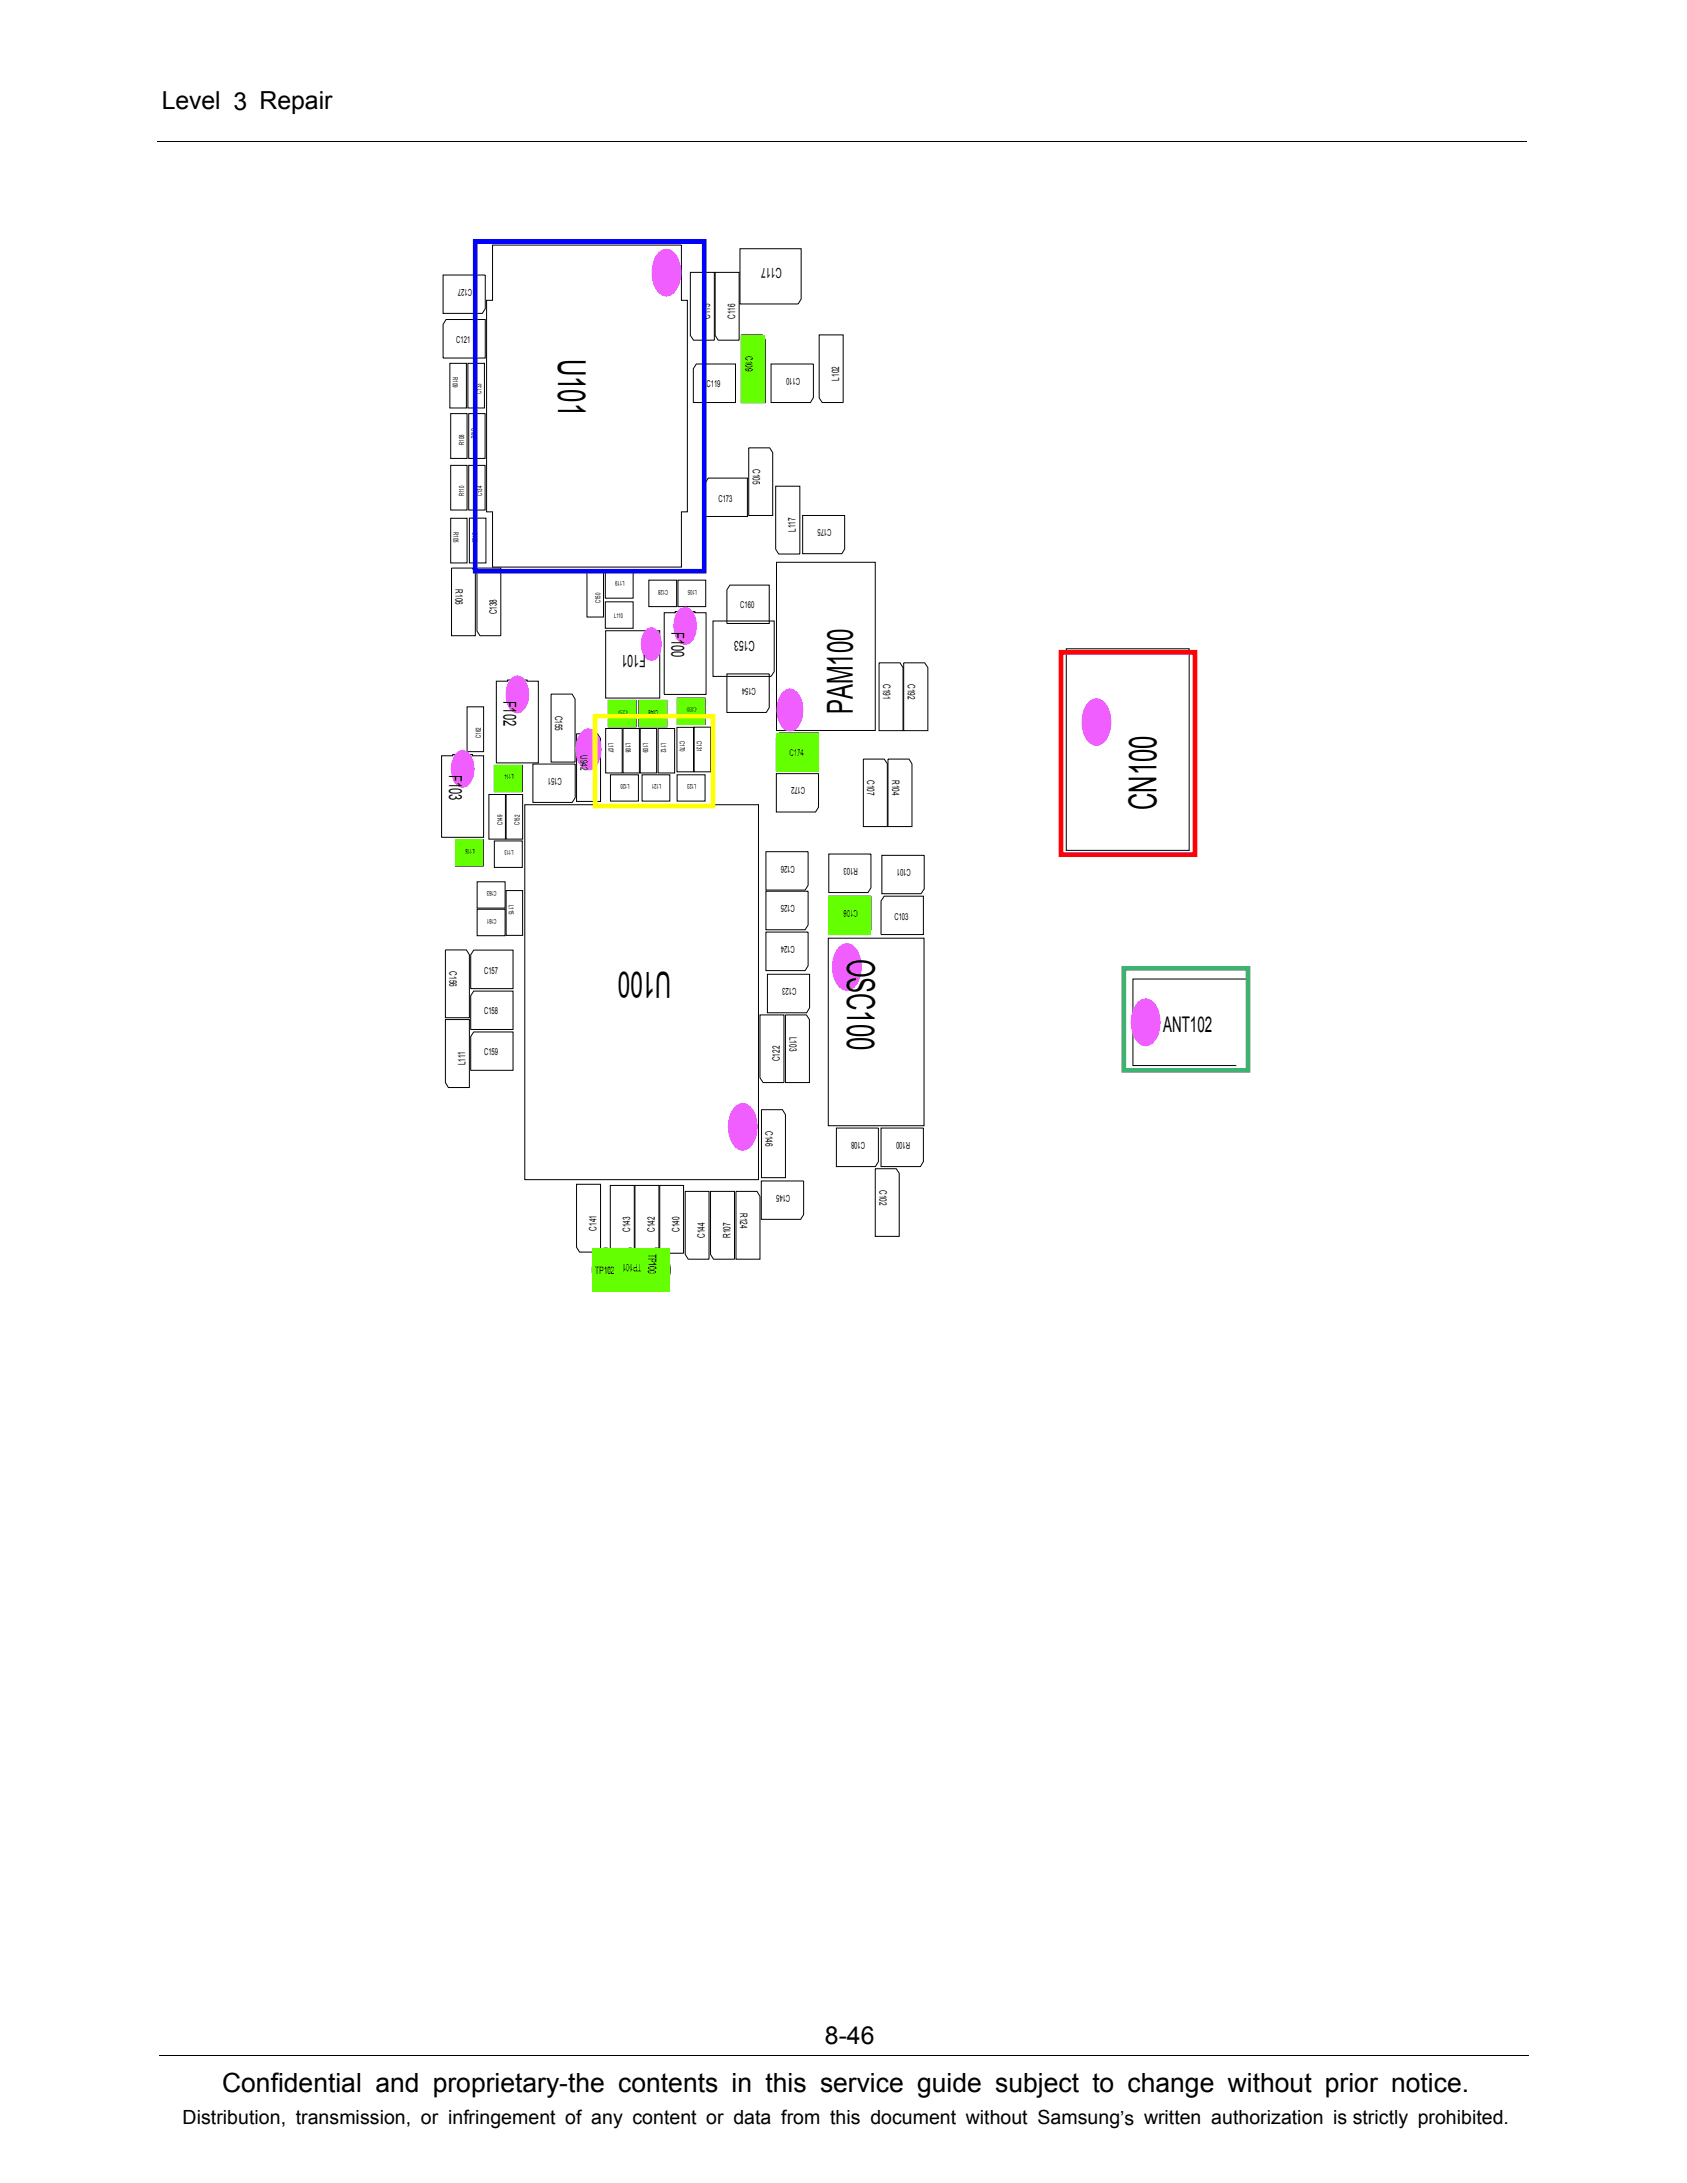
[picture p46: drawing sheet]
<svg xmlns="http://www.w3.org/2000/svg" width="216mm" height="279mm" viewBox="0 0 216 279" stroke-linecap="round" stroke-linejoin="round" font-family="sans-serif">
<defs><g id="words">
<g font-size="4.9">
<text x="71.4" y="45.9" transform="rotate(90 71.4 45.9)">U101</text>
<text x="148" y="103.7" transform="rotate(-90 148 103.7)">CN100</text>
<text x="108.4" y="122.7" transform="rotate(90 108.4 122.7)">OSC100</text>
</g>
<g font-size="4.6">
<text x="109.1" y="91.4" transform="rotate(-90 109.1 91.4)">PAM100</text>
<text x="85.9" y="124.4" transform="rotate(-180 85.9 124.4)">U100</text>
</g>
<text font-size="3.4" x="28.4" y="267.7">Confidential and proprietary-the contents in this service guide subject to change without prior notice.</text>
<g font-size="3.2">
<text x="20.7" y="14">Level 3 Repair</text>
<text x="105.6" y="261.6">8-46</text>
</g>
<text font-size="2.8" x="148.9" y="132.1">ANT102</text>
<text font-size="2.5" x="23.4" y="271.9">Distribution, transmission, or infringement of any content or data from this document without Samsung’s written authorization is strictly prohibited.</text>
<g font-size="2.3">
<text x="85.9" y="80.9" transform="rotate(90 85.9 80.9)">F100</text>
<text x="64.5" y="89.7" transform="rotate(90 64.5 89.7)">F102</text>
<text x="57.5" y="99.2" transform="rotate(90 57.5 99.2)">F103</text>
</g>
<text font-size="2.2" x="82.6" y="83.8" transform="rotate(-180 82.6 83.8)">F101</text>
<g font-size="1.8">
<text x="100.1" y="34.4" transform="rotate(-180 100.1 34.4)">C117</text>
<text x="96.6" y="82" transform="rotate(-180 96.6 82)">C153</text>
</g>
<text font-size="1.4" x="83" y="160.4" transform="rotate(90 83 160.4)">TP100</text>
<g font-size="1.3">
<text x="90.9" y="40.8" transform="rotate(-90 90.9 40.8)">C115</text>
<text x="94.1" y="40.8" transform="rotate(-90 94.1 40.8)">C116</text>
<text x="95.4" y="45.6" transform="rotate(90 95.4 45.6)">C109</text>
<text x="107.4" y="48.7" transform="rotate(-90 107.4 48.7)">L102</text>
<text x="96.4" y="60" transform="rotate(90 96.4 60)">C105</text>
<text x="101.8" y="68.1" transform="rotate(-90 101.8 68.1)">L117</text>
<text x="58.3" y="75.4" transform="rotate(90 58.3 75.4)">R106</text>
<text x="63.6" y="78.6" transform="rotate(-90 63.6 78.6)">C138</text>
<text x="113" y="87.6" transform="rotate(90 113 87.6)">C191</text>
<text x="116.2" y="87.6" transform="rotate(90 116.2 87.6)">C192</text>
<text x="71" y="91.6" transform="rotate(90 71 91.6)">C155</text>
<text x="74.3" y="96.6" transform="rotate(90 74.3 96.6)">U942</text>
<text x="111" y="99.9" transform="rotate(90 111 99.9)">C107</text>
<text x="114.2" y="99.9" transform="rotate(90 114.2 99.9)">R104</text>
<text x="57.5" y="124.3" transform="rotate(90 57.5 124.3)">C156</text>
<text x="59.6" y="136.4" transform="rotate(-90 59.6 136.4)">L111</text>
<text x="99.8" y="135.8" transform="rotate(-90 99.8 135.8)">C122</text>
<text x="101" y="132.7" transform="rotate(90 101 132.7)">L103</text>
<text x="98" y="144.8" transform="rotate(90 98 144.8)">C146</text>
<text x="94.7" y="155.2" transform="rotate(90 94.7 155.2)">R124</text>
<text x="112.5" y="152.3" transform="rotate(90 112.5 152.3)">C102</text>
<text x="76.3" y="157.5" transform="rotate(-90 76.3 157.5)">C141</text>
<text x="80.7" y="157.7" transform="rotate(-90 80.7 157.7)">C143</text>
<text x="82.1" y="161.8" transform="rotate(-180 82.1 161.8)">TP101</text>
<text x="83.8" y="157.7" transform="rotate(-90 83.8 157.7)">C142</text>
<text x="87" y="157.7" transform="rotate(-90 87 157.7)">C140</text>
<text x="90.2" y="158.4" transform="rotate(-90 90.2 158.4)">C144</text>
<text x="93.5" y="158.4" transform="rotate(-90 93.5 158.4)">R107</text>
<text x="76.2" y="163.1">TP102</text>
</g>
<g font-size="1.2">
<text x="60.4" y="37" transform="rotate(-180 60.4 37)">C127</text>
<text x="58.4" y="43.9">C121</text>
<text x="90.4" y="49.6">C119</text>
<text x="102.4" y="48.4" transform="rotate(-180 102.4 48.4)">C110</text>
<text x="91.9" y="64.2">C173</text>
<text x="106.4" y="67.7" transform="rotate(-180 106.4 67.7)">C175</text>
<text x="94.7" y="77.9">C160</text>
<text x="96.7" y="88" transform="rotate(-180 96.7 88)">C154</text>
<text x="71.9" y="99.5" transform="rotate(-180 71.9 99.5)">C151</text>
<text x="101.1" y="96.8">C174</text>
<text x="103.1" y="100.8" transform="rotate(-180 103.1 100.8)">C172</text>
<text x="101.7" y="110.8" transform="rotate(-180 101.7 110.8)">C126</text>
<text x="109.8" y="111.1" transform="rotate(-180 109.8 111.1)">R103</text>
<text x="116.6" y="111.3" transform="rotate(-180 116.6 111.3)">C101</text>
<text x="101.7" y="115.9" transform="rotate(-180 101.7 115.9)">C125</text>
<text x="109.8" y="116.5" transform="rotate(-180 109.8 116.5)">C106</text>
<text x="114.5" y="117.7">C103</text>
<text x="62" y="124.6">C157</text>
<text x="101.7" y="121.1" transform="rotate(-180 101.7 121.1)">C124</text>
<text x="62" y="129.8">C158</text>
<text x="101.9" y="126.5" transform="rotate(-180 101.9 126.5)">C123</text>
<text x="62" y="135.1">C159</text>
<text x="110.7" y="146.2" transform="rotate(-180 110.7 146.2)">C108</text>
<text x="116.5" y="146.2" transform="rotate(-180 116.5 146.2)">R100</text>
<text x="101.1" y="152.9" transform="rotate(-180 101.1 152.9)">C145</text>
</g>
<g font-size=".9">
<text x="58" y="48.2" transform="rotate(90 58 48.2)">R109</text>
<text x="61.6" y="50.4" transform="rotate(-90 61.6 50.4)">C133</text>
<text x="59.4" y="56.9" transform="rotate(-90 59.4 56.9)">R108</text>
<text x="60.3" y="54.7" transform="rotate(90 60.3 54.7)">C132</text>
<text x="59.4" y="63.5" transform="rotate(-90 59.4 63.5)">R110</text>
<text x="61.7" y="63.5" transform="rotate(-90 61.7 63.5)">C134</text>
<text x="58" y="68.1" transform="rotate(90 58 68.1)">R105</text>
<text x="60.5" y="68.1" transform="rotate(90 60.5 68.1)">C135</text>
<text x="76.9" y="77.2" transform="rotate(-90 76.9 77.2)">C150</text>
<text x="79.9" y="74.4" transform="rotate(-180 79.9 74.4)">L119</text>
<text x="85.5" y="75.5" transform="rotate(-180 85.5 75.5)">C128</text>
<text x="89.2" y="75.5" transform="rotate(-180 89.2 75.5)">L105</text>
<text x="78.6" y="79.1">L110</text>
<text x="61.5" y="94.4" transform="rotate(-90 61.5 94.4)">C162</text>
<text x="77.9" y="95.1" transform="rotate(90 77.9 95.1)">L107</text>
<text x="80.1" y="95.1" transform="rotate(90 80.1 95.1)">L108</text>
<text x="80.3" y="90.8" transform="rotate(-180 80.3 90.8)">C137</text>
<text x="82.3" y="95.1" transform="rotate(90 82.3 95.1)">L109</text>
<text x="84.2" y="90.8" transform="rotate(-180 84.2 90.8)">C148</text>
<text x="84.6" y="95.1" transform="rotate(90 84.6 95.1)">L112</text>
<text x="87" y="94.8" transform="rotate(90 87 94.8)">C170</text>
<text x="89.1" y="90.5" transform="rotate(-180 89.1 90.5)">C130</text>
<text x="89.2" y="94.8" transform="rotate(90 89.2 94.8)">C131</text>
<text x="65.7" y="99.1" transform="rotate(-180 65.7 99.1)">L114</text>
<text x="80.6" y="100.4" transform="rotate(-180 80.6 100.4)">L120</text>
<text x="84.6" y="100.4" transform="rotate(-180 84.6 100.4)">L121</text>
<text x="89.1" y="100.4" transform="rotate(-180 89.1 100.4)">L123</text>
<text x="64.3" y="105.6" transform="rotate(-90 64.3 105.6)">C149</text>
<text x="66.5" y="105.6" transform="rotate(-90 66.5 105.6)">C152</text>
<text x="60.7" y="108.6" transform="rotate(-180 60.7 108.6)">L116</text>
<text x="65.7" y="108.8" transform="rotate(-180 65.7 108.8)">L113</text>
<text x="63.5" y="117.6" transform="rotate(-180 63.5 117.6)">C161</text>
<text x="63.5" y="114" transform="rotate(-180 63.5 114)">C163</text>
<text x="65.1" y="115.8" transform="rotate(90 65.1 115.8)">L115</text>
</g>
</g></defs>
<g fill="none" stroke="#000" stroke-width=".13">
<path d="M20.2 18.1h175.3M56.7 35.2h5.4v4.3l-.4 .6h-5zM63 31.4h24.2v7h.8v27.1h-.8v7.1h-24.2v-7.1h-.7v-27.1h.7zM88.3 34.9h3.1v8.6h-2.6l-.5-.6zM91.5 34.9h3.1v8.6h-2.7l-.4-.6zM94.7 31.8h7.8v6.5l-.3 .6h-7.5zM57.1 40.9h5v4.9h-5.4v-4.3zM57.6 46.5h2.1v5.7h-2.1zM57.7 52.9h2.1v5.8h-2.1zM57.7 59.6h2.1v5.7h-2.1zM59.9 46.5h2.1v5.7h-2.1zM60 59.6h2.1v5.7h-2.1z"/>
<path d="M60 52.9h2.1v5.8h-2.1zM89.1 46.6h5v4.9h-5.4v-4.3zM94.9 42.9h2.7l.3 .6v8h-3zM95.8 57.3h2.7l.4 .6v8.1h-3.1zM98.7 46.6h5.4v4.3l-.4 .6h-5zM104.8 42.9h3.1v8.6h-2.7l-.4-.6zM57.7 66.3h2.1v5.8h-2.1zM57.8 72.7h2.7l.3 .6v8.1h-3zM60.1 66.3h2.1v5.8h-2.1zM61 72.7h3.1v8.7h-2.7l-.4-.6zM75.1 73.3h2.1v5.7h-2.1zM77.5 73.2h3.5v3.4h-3.5z"/>
<path d="M77.5 77h3.5v3.4h-3.5zM83 74.3h3.6v3.3h-3.6zM85 78.4h1.4v-.1h2.5v.1h1.5v10.5h-5.4zM86.8 74.3h3.5v3.3h-3.5zM90.6 61.2h5.1v4.9h-5.4v-4.3zM91.2 79.5h7.9v6.5l-.4 .6h-7.5zM93.4 74.9h5v4.9h-5.4v-4.3zM99.3 62.2h3.1v8.7h-2.7l-.4-.6zM99.4 72h12.6v21.5h-12.6zM102.7 66h5.4v4.3l-.4 .6h-5zM56.5 96.7h1.5v-.1h2.5v.1h1.4v10.5h-5.4zM59.8 90.5h2.1v5.7h-2.1z"/>
<path d="M63.3 98h3.5v3.3h-3.5zM63.5 87.2h1.5v-.2h2.5v.2h1.4v10.4h-5.4zM68.2 97.8h5.4v4.3l-.4 .6h-5zM70.5 88.8h2.7l.4 .7v8h-3.1zM73.8 93.9h2.7l.4 .6v8.1h-3.1zM77.5 80.7h6.9v8.6h-6.9zM77.5 93.2h2.1v5.7h-2.1zM77.9 89.6h3.5v3.4h-3.5zM78.1 99.2h3.6v3.3h-3.6zM79.7 93.2h2.1v5.7h-2.1zM81.8 89.6h3.5v3.4h-3.5zM81.9 93.2h2.1v5.7h-2.1z"/>
<path d="M82.2 99.2h3.5v3.3h-3.5zM84.2 93.2h2.1v5.7h-2.1zM86.6 93.1h2.2v5.7h-2.2zM86.7 99.2h3.5v3.3h-3.5zM86.7 89.3h3.5v3.4h-3.5zM88.8 93.1h2.2v5.7h-2.2zM93 86.3h5.4v4.3l-.3 .6h-5.1zM99.4 99h5.4v4.3l-.4 .6h-5zM99.7 93.8h5.1v4.9h-5.4v-4.3zM110.5 97.2h2.7l.4 .5v8.1h-3.1zM112.5 84.8h2.7l.4 .6v8.1h-3.1zM113.6 97.2h2.7l.4 .6v8h-3.1z"/>
<path d="M115.7 84.8h2.6l.4 .6v8.1h-3zM136.5 83h15.7v25.8h-15.7zM58.3 107.5h3.5v3.3h-3.5zM61.1 116.4h3.5v3.4h-3.5zM61.1 112.9h3.5v3.3h-3.5zM62.6 101.7h2.1v5.7h-2.1zM63.3 107.6h3.5v3.4h-3.5zM64.8 101.7h2.1v5.7h-2.1zM64.8 114h2.1v5.7h-2.1zM67.2 103h29.9v48h-29.9zM98 119.3h5.4v4.3l-.4 .6h-5zM98 114.1h5.4v4.3l-.4 .6h-5z"/>
<path d="M98 109h5.4v4.3l-.4 .6h-5zM106.1 114.7h5.4v4.3l-.4 .6h-5zM106.1 109.3h5.4v4.3l-.4 .6h-5zM112.9 109.5h5.4v4.3l-.4 .6h-5zM113.2 114.7h5v4.9h-5.4v-4.3zM57 130.5h3.1v8.7h-2.7l-.4-.6zM57 121.6h2.7l.4 .6v8.1h-3.1zM60.6 121.6h5.1v4.9h-5.5v-4.3zM60.6 126.9h5.1v4.9h-5.5v-4.4zM60.6 132.1h5.1v4.9h-5.5v-4.3zM97.3 129.9h3v8.7h-2.6l-.4-.7zM98.2 124.7h5.4v4.3l-.4 .6h-5z"/>
<path d="M100.5 129.9h2.7l.4 .6v8.1h-3.1zM106 120.1h12.3v24h-12.3zM159.6 125.3h-14.6v11.1h13.2M73.8 151.6h3.1v8.7h-2.7l-.4-.7zM78.1 151.7h3.1v8.7h-2.7l-.4-.6zM81.3 151.7h3v8.7h-2.7l-.3-.6zM84.4 151.7h3.1v8.7h-2.7l-.4-.6zM87.7 152.5h3v8.7h-2.6l-.4-.7zM90.9 152.5h3.1v8.7h-2.7l-.4-.7zM94.2 152.5h2.7l.4 .6v8.1h-3.1zM97.4 151.2h5.4v4.2l-.3 .7h-5.1zM97.5 142h2.6l.4 .7v8h-3z"/>
<path d="M107 144.4h5.4v4.3l-.4 .6h-5zM112 149.6h2.7l.4 .6v8h-3.1zM112.8 144.4h5.4v4.3l-.4 .6h-5zM76.6 160.2a1.18 1.18 0 0 1 1.9 0 3.8 3.8 0 0 1-.1 4.8 1.27 1.27 0 0 1-1.8-.2 3.8 3.8 0 0 1 0-4.6zM79.9 160.1a1.27 1.27 0 0 1 1.8 .1 3.6 3.6 0 0 1-.4 4.9 1.15 1.15 0 0 1-1.5-.3 4 4 0 0 1-.3-4.3zM83.1 160.2a1.2 1.2 0 0 1 1.9 0 3.8 3.8 0 0 1 0 4.6 1.21 1.21 0 0 1-1.6 .3 3.5 3.5 0 0 1-1-3.5l.2-.6zM20.4 263h175.3"/>
</g>
<path d="M145.6 128.2a1.41 1.41 0 0 1 2.4 .5 4.3 4.3 0 0 1-.4 4.8 1.41 1.41 0 0 1-2.3-.5 4.3 4.3 0 0 1 .3-4.8z" fill="#f15eff"/>
<g fill="#64ff00">
<path d="M106.1 114.7h5.4v4.9h-5.4z"/>
<path d="M94.9 42.9h3v8.6h-3z"/>
<path d="M86.7 89.3h3.5v3.4h-3.5z"/>
<path d="M77.9 89.6h3.5v3.4h-3.5z"/>
<path d="M81.8 89.6h3.5v3.4h-3.5z"/>
<path d="M99.4 93.8h5.4v4.9h-5.4z"/>
</g>
<g fill="#f15eff">
<path d="M139.4 89.8a1.4 1.4 0 0 1 2.3 .4 4.3 4.3 0 0 1-.4 4.9 1.31 1.31 0 0 1-1.9 0 4.2 4.2 0 0 1 0-5.3z"/>
<path d="M87.1 77.9l.6-.3 .6 .3a3.2 3.2 0 0 1 0 4.5l-.6 .2-.6-.2a3.2 3.2 0 0 1 0-4.5z"/>
<path d="M82.8 80.4l.6-.2 .5 .2a2.85 2.85 0 0 1 .4 3.6l-.4 .5-.5 .1-.6-.1a2.86 2.86 0 0 1 0-4.1z"/>
<path d="M65.6 86.6l.6-.2 .6 .2a3.2 3.2 0 0 1 0 4.5l-.6 .2-.6-.2a3.2 3.2 0 0 1 0-4.5z"/>
<path d="M58.6 96.1l.6-.2 .6 .2a3.2 3.2 0 0 1 0 4.6l-.6 .2-.6-.2a3.2 3.2 0 0 1 0-4.6z"/>
</g>
<g fill="#64ff00">
<path d="M63.3 98h3.5v3.3h-3.5z"/>
<path d="M58.3 107.5h3.5v3.3h-3.5z"/>
</g>
<g fill="#f15eff">
<path d="M107.4 121.1a1.4 1.4 0 0 1 2.3 .5 4.3 4.3 0 0 1-.4 4.8 1.39 1.39 0 0 1-2.3-.5 4.3 4.3 0 0 1 .4-4.8z"/>
<path d="M100.1 88.6a1.23 1.23 0 0 1 2 0 3.9 3.9 0 0 1 0 4.5 1.26 1.26 0 0 1-2 0 3.9 3.9 0 0 1 0-4.5z"/>
</g>
<g fill="#64ff00">
<path d="M82.3 159.7h3.5v5.6h-3.5z"/>
<path d="M79.1 159.7h3.4v5.6h-3.4z"/>
<path d="M75.8 159.7h3.4v5.6h-3.4z"/>
</g>
<g fill="#f15eff">
<path d="M94.1 141.6a1.29 1.29 0 0 1 1.9 0 4.2 4.2 0 0 1 0 5.3 1.41 1.41 0 0 1-2.3-.5 4.2 4.2 0 0 1 .4-4.8z"/>
<path d="M84.3 32.2a1.43 1.43 0 0 1 2.3 .5 4.3 4.3 0 0 1-.3 4.8 1.41 1.41 0 0 1-2.4-.4 4.6 4.6 0 0 1 0-4.4z"/>
<path d="M74.3 93.7a1.2 1.2 0 0 1 2 0 3.8 3.8 0 0 1 0 4.4 1.23 1.23 0 0 1-2 0 3.9 3.9 0 0 1 0-4.4z"/>
</g>
<path d="M143.8 123.9h15.9v13.1h-15.9z" fill="none" stroke="#3db371" stroke-width=".59"/>
<path d="M135.8 83.5h17.1v25.9h-17.1z" fill="none" stroke="#ff0101" stroke-width=".59"/>
<path d="M60.8 30.9h29.3v42.2h-29.3z" fill="none" stroke="#0101ff" stroke-width=".59"/>
<path d="M76.2 91.7h15v11.5h-15z" fill="none" stroke="#ffff01" stroke-width=".59"/>
<use href="#words"/>
</svg>
